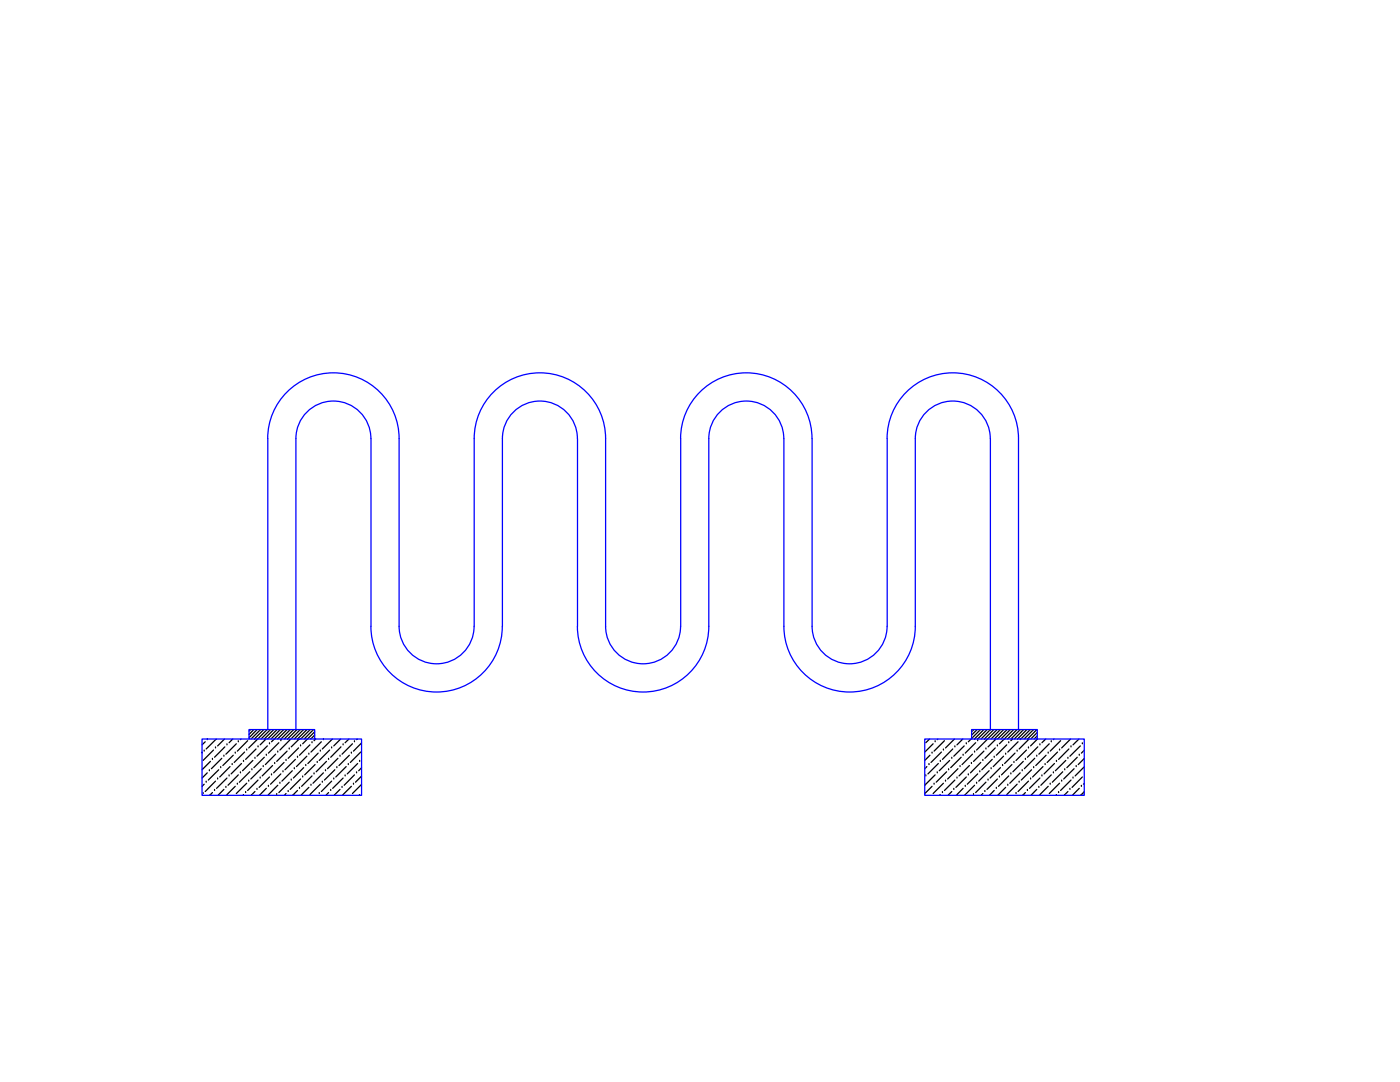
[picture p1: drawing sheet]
<svg xmlns="http://www.w3.org/2000/svg" width="279mm" height="216mm" viewBox="0 0 279 216" stroke-linecap="round" stroke-linejoin="round" font-family="sans-serif">
<!-- layer: Outlines -->
<g fill="none" stroke="#00f" stroke-width=".25">
<path d="M135.8 87.5a13.1 13.1 0 0 1 13.1-13.1 13.1 13.1 0 0 1 13.2 13.1v37.5a7.5 7.5 0 0 0 7.5 7.5 7.5 7.5 0 0 0 7.4-7.5M135.8 87.5v37.5M156.4 87.5a7.5 7.5 0 0 0-7.5-7.5 7.5 7.5 0 0 0-7.4 7.5v37.5a13.1 13.1 0 0 1-13.1 13.1 13.1 13.1 0 0 1-13.1-13.1l-.1-37.5a7.5 7.5 0 0 0-7.5-7.5 7.5 7.5 0 0 0-7.4 7.5v37.5M177 87.5a13.1 13.1 0 0 1 13.2-13.1 13.1 13.1 0 0 1 13.1 13.1v58.1M177.1 87.5v37.5M197.6 87.5a7.5 7.5 0 0 0-7.5-7.5 7.5 7.5 0 0 0-7.4 7.5v37.5a13.1 13.1 0 0 1-13.1 13.1 13.1 13.1 0 0 1-13.2-13.1v-37.5M197.7 87.5v58.1M94.6 125a7.5 7.5 0 0 1-7.5 7.5 7.5 7.5 0 0 1-7.4-7.5v-37.5a13.1 13.1 0 0 0-13.2-13.1 13.1 13.1 0 0 0-13.1 13.1v58.1M100.2 125a13.1 13.1 0 0 1-13.1 13.1 13.1 13.1 0 0 1-13.1-13.1v-37.5a7.5 7.5 0 0 0-7.5-7.5 7.5 7.5 0 0 0-7.4 7.5v58.1M135.8 125a7.5 7.5 0 0 1-7.5 7.5 7.5 7.5 0 0 1-7.4-7.5v-37.5a13.1 13.1 0 0 0-13.2-13.1 13.1 13.1 0 0 0-13.1 13.1v37.5M49.7 145.6h13.1v1.9h-13.1zM49.7 147.5h-9.4v11.2h31.9v-11.2h-9.4"/>
<path d="M193.9 145.6h13.1v1.9h-13.1zM193.9 147.5h-9.3v11.2h31.8v-11.2h-9.4"/>
</g>
<!-- layer: Hatches -->
<g fill="none" stroke="#000" stroke-width=".25">
<path d="M40.3 150.3h.1M40.5 158.3h.1M40.7 149.9h.1M40.7 156.5l-.4 .4M41 148l-.7 .6M41.1 156.1h.1M41.4 147.6h.1M41.4 154.2l-1.1 1.1M41.8 153.8h.1M42 151.9l-1.7 1.7M42.4 151.5h.1M42.4 158.2l-.6 .5"/>
<path d="M42.6 149.7l-2.1 2M42.8 157.7h.1M43 149.2h.1M43 155.9l-2 2M43.2 147.5l-2.1 2M43.4 155.4h.1M43.6 153.6l-2 2.1M44 153.2h.1M44.3 151.3l-2.1 2.1M44.7 150.9h.1M44.7 157.5l-1.2 1.2M44.8 147.5l-1.4 1.3"/>
<path d="M44.9 149l-2.1 2.1M45.1 157.1h.1M45.3 148.6h.1M45.3 155.3l-2.1 2M45.7 154.8h.1M45.9 153l-2 2M46.3 152.6h.1M46.5 147.5l-.8 .7M46.5 150.7l-2 2.1M46.9 150.3h.1M46.9 156.9l-1.8 1.8M47.2 148.4l-2.1 2.1"/>
<path d="M47.4 156.5h.1M47.6 148h.1M47.6 154.6l-2.1 2.1M48 154.2h.1M48.1 147.5l-.1 .1M48.2 152.4l-2.1 2M48.6 151.9h.1M48.6 158.6l-.1 .1M48.8 150.1l-2.1 2M49 158.2h.1M49.2 149.7h.1M49.2 156.3l-2 2"/>
<path d="M49.4 147.8l-2 2.1M49.6 155.9h.1M49.8 154l-2 2.1M50 145.6l-.3 .3M50.3 153.6h.1M50.5 151.7l-2.1 2.1M50.7 145.6l-1 1M50.9 151.3h.1M50.9 157.9l-.8 .8M51.1 149.5l-2.1 2M51.3 157.5h.1M51.3 145.6l-1.6 1.6"/>
<path d="M51.5 149h.1M51.5 155.7l-2.1 2M51.9 155.3h.1M52 145.6l-1.9 1.9M52.1 153.4l-2 2M52.5 153h.1M52.6 145.6l-1.8 1.9M52.7 151.1l-2 2.1M53.1 147.5l-1.2 1.1M53.1 150.7h.1M53.1 157.3l-1.3 1.4M53.3 145.6l-3.7 3.6"/>
<path d="M53.4 148.8l-2.1 2.1M53.6 156.9h.1M53.8 148.4h.1M53.8 155l-2.1 2.1M54 145.6l-1.9 1.9M54.2 154.6h.1M54.4 152.8l-2.1 2M54.6 145.6l-1.9 1.9M54.8 152.4h.1M55 150.5l-2 2.1M55.2 158.6h.1M55.3 145.6l-1.9 1.9"/>
<path d="M55.4 150.1h.1M55.4 156.7l-2 2M55.6 148.2l-2 2.1M55.9 156.3h.1M55.9 145.6l-1.8 1.9M56 147.8h.1M56 154.4l-2 2.1M56.5 154h.1M56.6 145.6l-2.4 2.4M56.7 152.1l-2.1 2.1M57.1 151.7h.1M57.1 158.3l-.4 .4"/>
<path d="M57.3 145.6l-1.9 1.9M57.3 149.9l-2.1 2M57.5 157.9h.1M57.7 149.5h.1M57.7 156.1l-2.1 2.1M57.9 147.6l-2 2.1M57.9 145.6l-1.8 1.9M58.1 155.7h.1M58.3 153.8l-2 2.1M58.6 145.6l-1.9 1.9M58.7 153.4h.1M58.9 151.5l-2 2.1"/>
<path d="M59.3 145.6l-1.9 1.9M59.4 151.1h.1M59.4 157.7l-1 1M59.6 149.2l-2.1 2.1M59.7 147.5l-1.6 1.5M59.8 157.3h.1M59.9 145.6l-1.8 1.9M60 148.8h.1M60 155.4l-2.1 2.1M60.4 155h.1M60.6 145.6l-1.9 1.9M60.6 153.2l-2.1 2.1"/>
<path d="M61 152.8h.1M61.2 150.9l-2 2.1M61.3 145.6l-1.9 1.9M61.6 150.5h.1M61.6 157.1l-1.6 1.6M61.8 148.6l-2 2.1M61.9 145.6l-1.9 1.9M62.1 156.7h.1M62.3 148.2h.1M62.3 154.8l-2.1 2.1M62.6 145.6l-1.9 1.9M62.7 154.4h.1"/>
<path d="M62.8 146l-2.4 2.4M62.8 146.7l-.8 .8M62.8 147.3l-.1 .2M62.9 152.6l-2.1 2M63 147.5l-.3 .3M63.3 152.1h.1M63.5 150.3l-2.1 2.1M63.7 158.3h.1M63.9 149.9h.1M63.9 156.5l-2.1 2.1M64.1 148l-2 2.1M64.3 156.1h.1"/>
<path d="M64.5 147.6h.1M64.5 154.2l-2 2.1M65 153.8h.1M65.2 151.9l-2.1 2.1M65.6 151.5h.1M65.6 158.2l-.6 .5M65.8 149.7l-2.1 2M66 157.7h.1M66.2 149.2h.1M66.2 155.9l-2.1 2M66.3 147.5l-2 2M66.6 155.4h.1"/>
<path d="M66.8 153.6l-2.1 2.1M67.2 153.2h.1M67.4 151.3l-2 2.1M67.9 150.9h.1M67.9 157.5l-1.2 1.2M68 147.5l-1.4 1.3M68.1 149l-2.1 2.1M68.3 157.1h.1M68.5 148.6h.1M68.5 155.3l-2.1 2M68.9 154.8h.1M69.1 153l-2.1 2"/>
<path d="M69.5 152.6h.1M69.6 147.5l-.7 .7M69.7 150.7l-2.1 2.1M70.1 150.3h.1M70.1 156.9l-1.8 1.8M70.3 148.4l-2 2.1M70.5 156.5h.1M70.7 148h.1M70.7 154.6l-2 2.1M71.2 154.2h.1M71.3 147.5l-.1 .1M71.4 152.4l-2.1 2"/>
<path d="M71.8 151.9h.1M71.8 158.6l-.2 .1M72 150.1l-2.1 2M72.2 148.2l-1.7 1.7M72.2 153.2l-.6 .6M72.2 154.9l-1.2 1.2M72.2 156.5l-1.9 1.8M184.8 154.8h.1M185 153l-.4 .4M185.4 152.6h.1M185.5 147.5l-.7 .7M185.6 150.7l-1 1"/>
<path d="M186 150.3h.1M186 156.9l-1.4 1.5M186.2 148.4l-1.6 1.7M186.4 156.5h.1M186.6 148h.1M186.6 154.6l-2 2.1M187 154.2h.1M187.2 147.5l-.2 .1M187.3 152.4l-2.1 2M187.7 151.9h.1M187.7 158.6l-.2 .1M187.9 150.1l-2.1 2"/>
<path d="M188.1 158.2h.1M188.3 149.7h.1M188.3 156.3l-2.1 2M188.5 147.8l-2.1 2.1M188.7 155.9h.1M188.9 154l-2.1 2.1M189.3 153.6h.1M189.5 151.7l-2 2.1M189.9 151.3h.1M189.9 157.9l-.7 .8M190.1 149.5l-2 2M190.4 157.5h.1"/>
<path d="M190.5 147.5l-1.8 1.7M190.6 149h.1M190.6 155.7l-2.1 2M191 155.3h.1M191.2 153.4l-2.1 2M191.6 153h.1M191.8 151.1l-2.1 2.1M192.2 147.5l-1.2 1.1M192.2 150.7h.1M192.2 157.3l-1.4 1.4M192.4 148.8l-2 2.1M192.6 156.9h.1"/>
<path d="M192.8 148.4h.1M192.8 155l-2 2.1M193.3 154.6h.1M193.5 152.8l-2.1 2M193.8 147.5l-.5 .5M193.9 152.4h.1M194.1 150.5l-2.1 2.1M194.3 158.6h.1M194.4 145.6l-.5 .4M194.5 150.1h.1M194.5 156.7l-2 2M194.7 148.2l-2.1 2.1"/>
<path d="M194.9 156.3h.1M195 145.6l-1.1 1.1M195.1 147.8h.1M195.1 154.4l-2.1 2.1M195.5 154h.1M195.7 145.6l-1.8 1.8M195.7 152.1l-2 2.1M196.2 151.7h.1M196.2 158.3l-.4 .4M196.3 145.6l-1.8 1.9M196.4 149.9l-2.1 2M196.6 157.9h.1"/>
<path d="M196.8 149.5h.1M196.8 156.1l-2.1 2.1M197 147.6l-2.1 2.1M197 145.6l-1.9 1.9M197.2 155.7h.1M197.4 153.8l-2.1 2.1M197.7 145.6l-1.9 1.9M197.8 153.4h.1M198 151.5l-2.1 2.1M198.3 145.6l-1.9 1.9M198.4 151.1h.1M198.4 157.7l-.9 1"/>
<path d="M198.6 149.2l-2 2.1M198.8 147.5l-1.6 1.5M198.8 157.3h.1M199 145.6l-1.9 1.9M199.1 148.8h.1M199.1 155.4l-2.1 2.1M199.5 155h.1M199.6 145.6l-1.8 1.9M199.7 153.2l-2.1 2.1M200.1 152.8h.1M200.3 150.9l-2.1 2.1M200.3 145.6l-1.9 1.9"/>
<path d="M200.7 150.5h.1M200.7 157.1l-1.6 1.6M200.9 148.6l-2.1 2.1M201 145.6l-1.9 1.9M201.1 156.7h.1M201.3 148.2h.1M201.3 154.8l-2 2.1M201.6 145.6l-1.9 1.9M201.7 154.4h.1M202 152.6l-2.1 2M202.1 147.5l-.4 .3M202.3 145.6l-2.8 2.8"/>
<path d="M202.4 152.1h.1M202.6 150.3l-2.1 2.1M202.8 158.3h.1M203 145.6l-1.9 1.9M203 149.9h.1M203 156.5l-2.1 2.1M203.2 148l-2.1 2.1M203.4 156.1h.1M203.6 147.6h.1M203.6 154.2l-2.1 2.1M203.6 145.6l-1.9 1.9M204 153.8h.1"/>
<path d="M204.2 151.9l-2.1 2.1M204.3 145.6l-1.9 1.9M204.6 151.5h.1M204.6 158.2l-.5 .5M204.9 149.7l-2.1 2M204.9 145.6l-1.8 1.9M205 157.7h.1M205.3 149.2h.1M205.3 155.9l-2.1 2M205.4 147.5l-2 2M205.6 145.6l-1.9 1.9M205.7 155.4h.1"/>
<path d="M205.9 153.6l-2.1 2.1M206.3 145.6l-1.9 1.9M206.3 153.2h.1M206.5 151.3l-2.1 2.1M206.9 150.9h.1M206.9 157.5l-1.2 1.2M206.9 145.6l-1.8 1.9M207 146.1l-1.3 1.4M207 146.8l-.6 .7M207.1 147.5l-1.4 1.3M207.1 149l-2.1 2.1M207.3 157.1h.1"/>
<path d="M207.5 148.6h.1M207.5 155.3l-2 2M207.9 154.8h.1M208.2 153l-2.1 2M208.6 152.6h.1M208.7 147.5l-.8 .7M208.8 150.7l-2.1 2.1M209.2 150.3h.1M209.2 156.9l-1.8 1.8M209.4 148.4l-2.1 2.1M209.6 156.5h.1M209.8 148h.1"/>
<path d="M209.8 154.6l-2.1 2.1M210.2 154.2h.1M210.4 147.5l-.2 .1M210.4 152.4l-2 2M210.8 151.9h.1M210.8 158.6l-.1 .1M211.1 150.1l-2.1 2M211.3 158.2h.1M211.5 149.7h.1M211.5 156.3l-2.1 2M211.7 147.8l-2.1 2.1M211.9 155.9h.1"/>
<path d="M212.1 154l-2.1 2.1M212.5 153.6h.1M212.7 151.7l-2.1 2.1M213.1 151.3h.1M213.1 157.9l-.7 .8M213.3 149.5l-2 2M213.5 157.5h.1M213.7 147.5l-1.8 1.7M213.7 149h.1M213.7 155.7l-2 2M214.1 155.3h.1M214.4 153.4l-2.1 2"/>
<path d="M214.8 153h.1M215 151.1l-2.1 2.1M215.3 147.5l-1.2 1.1M215.4 150.7h.1M215.4 157.3l-1.4 1.4M215.6 148.8l-2.1 2.1M215.8 156.9h.1M216 148.4h.1M216 155l-2 2.1M216.4 149.7l-.6 .6M216.4 151.4l-1.2 1.2M216.4 153l-1.8 1.8"/>
<path d="M216.4 156.3l-.2 .2M216.4 158l-.7 .7"/>
</g>
</svg>
